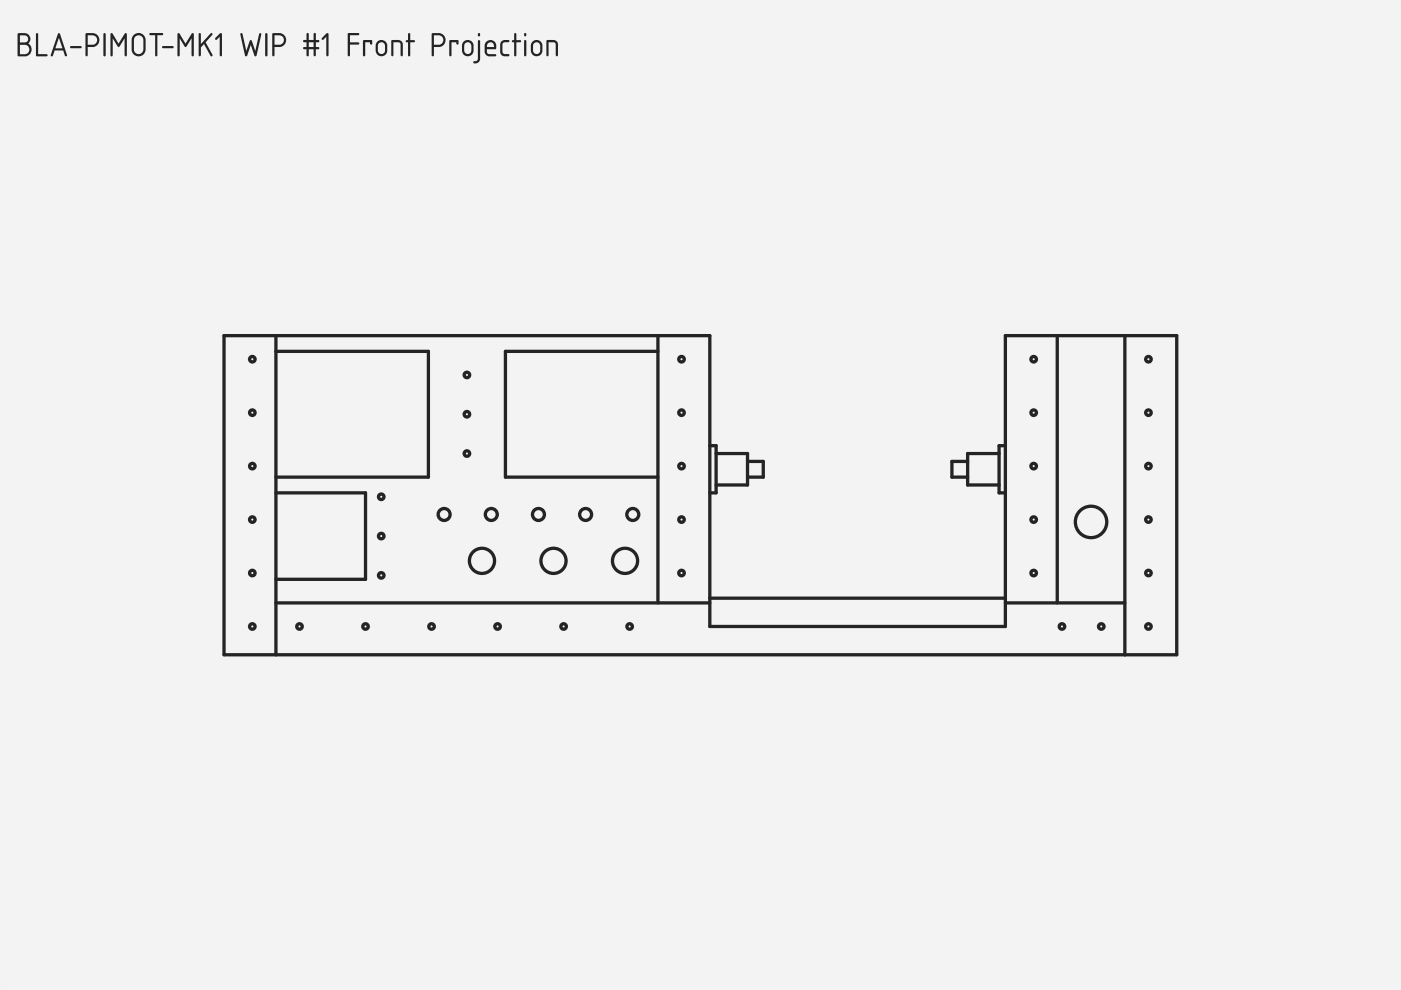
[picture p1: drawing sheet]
<svg xmlns="http://www.w3.org/2000/svg" width="297mm" height="210mm" viewBox="0 0 297 210" stroke-linecap="round" stroke-linejoin="round" font-family="sans-serif">
<path d="M0 0h297v210h-297z" fill-rule="evenodd" fill="#f1f3f5"/>
<path d="M0 0h297v210h-297zM0 0v210h297v-210z" fill="#000"/>
<g fill="#f1f3f5">
<path d="M47.5 71.2h103v23.3h1.3v1.7h6.7v1.6h3.3v3.4h-3.3v1.6h-6.7v1.7h-1.3v22.3h62.7v-22.3h-1.4v-1.7h-6.6v-1.6h-3.4v-3.4h3.4v-1.6h6.6v-1.7h1.4v-23.3h36.3v67.6h-202z" fill-rule="evenodd"/>
<path d="M58.5 71.2h81v3.3h-32.3v26.7h32.3v26.6h-81v-5h19v-18.3h-19v-3.3h32.3v-26.7h-32.3z" fill-rule="evenodd"/>
<path d="M58.5 127.8h92v5h62.7v-5h25.3v11h-180z" fill-rule="evenodd"/>
<path d="M107.2 74.5h32.3v26.7h-32.3z" fill-rule="evenodd"/>
<path d="M58.5 74.5h32.3v26.7h-32.3z" fill-rule="evenodd"/>
<path d="M224.2 71.2h14.3v56.6h-14.3z" fill-rule="evenodd"/>
<path d="M47.5 71.2h11v67.6h-11z" fill-rule="evenodd"/>
<path d="M238.5 71.2h11v67.6h-11z" fill-rule="evenodd"/>
<path d="M213.2 71.2h11v56.6h-11z" fill-rule="evenodd"/>
<path d="M139.5 71.2h11v56.6h-11z" fill-rule="evenodd"/>
<path d="M150.5 126.8h62.7v6h-62.7z" fill-rule="evenodd"/>
<path d="M58.5 104.5h19v18.3h-19z" fill-rule="evenodd"/>
<path d="M205.2 96.2h6.6v6.6h-6.6z" fill-rule="evenodd"/>
<path d="M151.8 96.2h6.7v6.6h-6.7z" fill-rule="evenodd"/>
<path d="M150.5 94.5h1.3v10h-1.3z" fill-rule="evenodd"/>
<path d="M211.8 94.5h1.4v10h-1.4z" fill-rule="evenodd"/>
<path d="M201.8 97.8h3.4v3.4h-3.4z" fill-rule="evenodd"/>
<path d="M158.5 97.8h3.3v3.4h-3.3z" fill-rule="evenodd"/>
<circle cx="231.3" cy="110.7" r="3.3"/>
<circle cx="102.2" cy="118.9" r="2.67"/>
<circle cx="132.5" cy="118.9" r="2.67"/>
<circle cx="117.4" cy="118.9" r="2.67"/>
<circle cx="94.2" cy="109.1" r="1.27"/>
<circle cx="114.2" cy="109.1" r="1.27"/>
<circle cx="124.2" cy="109.1" r="1.27"/>
<circle cx="134.2" cy="109.1" r="1.27"/>
<circle cx="104.2" cy="109.1" r="1.27"/>
<circle cx="219.2" cy="76.2" r=".58"/>
<circle cx="53.5" cy="121.5" r=".58"/>
<circle cx="219.2" cy="87.5" r=".58"/>
<circle cx="63.5" cy="132.8" r=".58"/>
<circle cx="105.5" cy="132.8" r=".58"/>
<circle cx="77.5" cy="132.8" r=".58"/>
<circle cx="243.5" cy="76.2" r=".58"/>
<circle cx="91.5" cy="132.8" r=".58"/>
<circle cx="243.5" cy="110.2" r=".58"/>
<circle cx="219.2" cy="98.8" r=".58"/>
<circle cx="233.5" cy="132.8" r=".58"/>
<circle cx="243.5" cy="98.8" r=".58"/>
<circle cx="144.5" cy="121.5" r=".58"/>
<circle cx="144.5" cy="110.2" r=".58"/>
<circle cx="80.8" cy="105.3" r=".58"/>
<circle cx="144.5" cy="98.8" r=".58"/>
<circle cx="80.8" cy="113.7" r=".58"/>
<circle cx="53.5" cy="110.2" r=".58"/>
<circle cx="144.5" cy="87.5" r=".58"/>
<circle cx="144.5" cy="76.2" r=".58"/>
<circle cx="133.5" cy="132.8" r=".58"/>
<circle cx="99" cy="87.8" r=".58"/>
<circle cx="243.5" cy="121.5" r=".58"/>
<circle cx="53.5" cy="132.8" r=".58"/>
<circle cx="53.5" cy="76.2" r=".58"/>
<circle cx="119.5" cy="132.8" r=".58"/>
<circle cx="53.5" cy="98.8" r=".58"/>
<circle cx="219.2" cy="110.2" r=".58"/>
<circle cx="99" cy="96.2" r=".58"/>
<circle cx="243.5" cy="87.5" r=".58"/>
<circle cx="99" cy="79.5" r=".58"/>
<circle cx="53.5" cy="87.5" r=".58"/>
<circle cx="219.2" cy="121.5" r=".58"/>
<circle cx="80.8" cy="122" r=".58"/>
<circle cx="243.5" cy="132.8" r=".58"/>
<circle cx="225.2" cy="132.8" r=".58"/>
</g>
<g fill="none" stroke="#212529" stroke-width=".7">
<path d="M47.5 71.2h103v61.6h62.7v-61.6h36.3v67.6h-202zM58.5 71.2v67.6M58.5 74.5h32.3v26.7h-32.3M139.5 71.2v56.6M139.5 74.5h-32.3v26.7h32.3M224.2 71.2v56.6M238.5 71.2v67.6M150.5 94.5h1.3v10h-1.3M151.8 96.2h6.7v6.6h-6.7M158.5 97.8h3.3v3.4h-3.3M205.2 97.8h-3.4v3.4h3.4M211.8 96.2h-6.6v6.6h6.6"/>
<path d="M213.2 94.5h-1.4v10h1.4M58.5 104.5h19v18.3h-19M58.5 127.8h92M150.5 126.8h62.7M213.2 127.8h25.3"/>
<circle cx="53.5" cy="76.2" r=".58"/>
<circle cx="99" cy="79.5" r=".58"/>
<circle cx="144.5" cy="76.2" r=".58"/>
<circle cx="219.2" cy="76.2" r=".58"/>
<circle cx="243.5" cy="76.2" r=".58"/>
<circle cx="53.5" cy="98.8" r=".58"/>
<circle cx="53.5" cy="87.5" r=".58"/>
<circle cx="99" cy="87.8" r=".58"/>
<circle cx="99" cy="96.2" r=".58"/>
<circle cx="144.5" cy="98.8" r=".58"/>
<circle cx="144.5" cy="87.5" r=".58"/>
<circle cx="219.2" cy="98.8" r=".58"/>
<circle cx="219.2" cy="87.5" r=".58"/>
<circle cx="243.5" cy="98.8" r=".58"/>
<circle cx="243.5" cy="87.5" r=".58"/>
<circle cx="53.5" cy="110.2" r=".58"/>
<circle cx="80.8" cy="113.7" r=".58"/>
<circle cx="80.8" cy="105.3" r=".58"/>
<circle cx="94.2" cy="109.1" r="1.27"/>
<circle cx="102.2" cy="118.9" r="2.67"/>
<circle cx="104.2" cy="109.1" r="1.27"/>
<circle cx="114.2" cy="109.1" r="1.27"/>
<circle cx="117.4" cy="118.9" r="2.67"/>
<circle cx="124.2" cy="109.1" r="1.27"/>
<circle cx="132.5" cy="118.9" r="2.67"/>
<circle cx="134.2" cy="109.1" r="1.27"/>
<circle cx="144.5" cy="110.2" r=".58"/>
<circle cx="219.2" cy="110.2" r=".58"/>
<circle cx="231.3" cy="110.7" r="3.3"/>
<circle cx="243.5" cy="110.2" r=".58"/>
<circle cx="53.5" cy="132.8" r=".58"/>
<circle cx="53.5" cy="121.5" r=".58"/>
<circle cx="63.5" cy="132.8" r=".58"/>
<circle cx="77.5" cy="132.8" r=".58"/>
<circle cx="80.8" cy="122" r=".58"/>
<circle cx="91.5" cy="132.8" r=".58"/>
<circle cx="105.5" cy="132.8" r=".58"/>
<circle cx="119.5" cy="132.8" r=".58"/>
<circle cx="133.5" cy="132.8" r=".58"/>
<circle cx="144.5" cy="121.5" r=".58"/>
<circle cx="219.2" cy="121.5" r=".58"/>
<circle cx="225.2" cy="132.8" r=".58"/>
<circle cx="233.5" cy="132.8" r=".58"/>
<circle cx="243.5" cy="132.8" r=".58"/>
<circle cx="243.5" cy="121.5" r=".58"/>
</g>
<path d="M3.9 7h.1a2.22 2.22 0 0 1 2.2 .5l.2 .5v.5l-.4 .7a1.48 1.48 0 0 1 .7 1.6 1.48 1.48 0 0 1-1.3 1.2h-1.5l-.2-.2v-4.5zM4.2 9.5v2h1a1 1 0 0 0 1-1 1 1 0 0 0-.9-1zM4.2 7.5v1.5h1a.75 .75 0 0 0 .8-.8 .75 .75 0 0 0-.8-.7zM7.7 7.1h.3l.1 .2v4.2h1.9l.1 .2-.1 .2-2.2 .1-.2-.2zM12.4 7.1l.3 .1 1.5 4.4v.3l-.2 .1-.3-.3-.3-1h-1.8l-.5 1.2h-.3zM12.5 8l-.8 2.2h1.5zM14.9 9.8h2.2l.2 .2-.2 .2h-2h-.2zM18.6 7.5v2h1.1a1 1 0 0 0 .9-1.1 1 1 0 0 0-1.1-.9zM18.1 7.1l.3-.1a2.59 2.59 0 0 1 2.1 .3 1.49 1.49 0 0 1 .5 1.6 1.49 1.49 0 0 1-1.3 1.1h-1.1v1.8l-.4 .1zM22 7h.3l.1 .3v4.3l-.2 .4-.3-.4zM23.5 7l.4 .1 1.2 2.2 1.3-2.2 .2-.1 .3 .1-.1 4.8h-.3l-.1-.3v-3.5l-1.3 1.9-1.2-1.9v3.5l-.1 .3-.4-.1v-4.5zM28.7 7.7l-.3 .8v2.1a1 1 0 0 0 1 .9 1 1 0 0 0 1-1v-2a1.01 1.01 0 0 0-.6-.9 1.01 1.01 0 0 0-1.1 .1zM28.3 7.4a1.48 1.48 0 0 1 1.7-.3 1.48 1.48 0 0 1 .9 1.4v2a1.48 1.48 0 0 1-1.5 1.5 1.48 1.48 0 0 1-1.5-1.4v-2.5zM31.7 7.1l2.7-.1 .2 .2-.2 .3h-1l-.1 4.4h-.4v-.2v-4.2l-1.1-.1zM34.4 9.8h2.2l.2 .2-.2 .2h-2h-.2zM37.7 7l.4 .1 1.2 2.2 1.3-2.2 .2-.1 .3 .1-.1 4.8h-.3l-.1-.3v-3.5l-1.3 1.9-1.2-1.9v3.5l-.1 .3-.4-.1v-4.5zM42.2 7.1h.3l.1 .2v2l2-2.2h.4l-.1 .4-1.3 1.5 1.4 2.5a.24 .24 0 0 1 0 .4 .24 .24 0 0 1-.4-.1l-1.3-2.5-.7 .8v1.7l-.3 .1-.2-.1zM46.6 7.1l.4-.1 .1 .3v4.4l-.1 .2h-.3a13.1 13.1 0 0 1-.1-4.1l-.7 .6h-.2v-.4zM51 7.1h.3l.1 .1 .8 3.6 .7-2.1 .3-.2 .2 .2 .7 2.1 .8-3.6 .1-.1h.3l-1 4.8h-.3l-.1-.2-.7-2.2-.8 2.2-.1 .2h-.3l-1-4.5zM56.3 7h.3l.1 .3v4.3l-.2 .4-.3-.4zM58.2 7.5v2h1.1a1 1 0 0 0 .9-1.1 1 1 0 0 0-1.1-.9zM57.7 7.1l.3-.1a2.59 2.59 0 0 1 2.1 .3 1.49 1.49 0 0 1 .5 1.6 1.49 1.49 0 0 1-1.3 1.1h-1.1v1.8l-.4 .1zM65.5 9v1h1v-1zM65.1 7l.3 .1 .1 1.4h1v-1.3l.2-.2 .3 .3v1.2h.6v.4l-.6 .1v1h.6l.1 .2-.2 .2h-.5l-.1 1.5-.4-.1v-1.4h-1v1.3l-.3 .2-.2-.2v-1.3l-.7-.1v-.3h.7v-1l-.6-.1-.1-.2 .1-.2h.6zM69.2 7.1l.4-.1 .1 .3v4.4l-.1 .2h-.3a13.1 13.1 0 0 1-.1-4.1l-.7 .6h-.2v-.4zM73.8 7.1l2.1-.1 .3 .2-.3 .3h-1.7v1.5h1.7l.3 .2-.3 .3h-1.7v2.2l-.2 .2-.3-.2zM77 8.6l1.7-.1a.56 .56 0 0 1 0 1l-.2-.2-.1-.3h-1v2.7l-.1 .2h-.2zM80.4 9.1l-.3 .4a2.27 2.27 0 0 0 .2 1.7 .76 .76 0 0 0 .9 .2 .76 .76 0 0 0 .4-.8 1.58 1.58 0 0 0-.2-1.4l-.5-.3zM79.9 8.9a1.23 1.23 0 0 1 1.3-.4 1.23 1.23 0 0 1 .9 1.1 2.4 2.4 0 0 1-.2 1.8 1.24 1.24 0 0 1-1.4 .5 1.24 1.24 0 0 1-.9-1.2 2.07 2.07 0 0 1 .3-1.8zM83 8.5a3.5 3.5 0 0 1 2.2 .3l.2 .6v2.4l-.2 .1-.2-.1-.1-2.3-.1-.4-.3-.1h-1.1v2.7l-.2 .2-.3-.2zM86.6 7l.3 .1 .1 .2v1.2h.9l.1 .3-.3 .2h-.7v2.7l-.3 .3-.2-.3v-2.7l-.4-.1-.1-.2 .1-.1 .4-.1zM92 7.5v2h1.1a1 1 0 0 0 .9-1.1 1 1 0 0 0-1.1-.9zM91.5 7.1l.3-.1a2.59 2.59 0 0 1 2.1 .3 1.49 1.49 0 0 1 .5 1.6 1.49 1.49 0 0 1-1.3 1.1h-1.1v1.8l-.4 .1zM95.3 8.6l1.6-.1a.56 .56 0 0 1 .1 1l-.2-.2-.1-.3h-1v2.7l-.1 .2h-.2zM98.7 9.1l-.3 .4a2.27 2.27 0 0 0 .2 1.7 .76 .76 0 0 0 .9 .2 .76 .76 0 0 0 .4-.8 1.58 1.58 0 0 0-.2-1.4l-.5-.3zM98.2 8.9a1.23 1.23 0 0 1 1.3-.4 1.23 1.23 0 0 1 .9 1.1 2.4 2.4 0 0 1-.2 1.8 1.24 1.24 0 0 1-1.4 .5 1.24 1.24 0 0 1-.9-1.2 2.07 2.07 0 0 1 .3-1.8zM101.4 8.6h.3l.1 .1v3.8a1.01 1.01 0 0 1-1.4 .9v-.4l.6-.1 .3-.4zM101.4 7l.4 .1-.1 .6h-.1l-.3-.2zM103.4 9.3l-.2 .7h1.5a.77 .77 0 0 0-.3-.9 .77 .77 0 0 0-1 .2zM103.2 8.8a1.23 1.23 0 0 1 1.6 0 1.23 1.23 0 0 1 .2 1.6h-1.8a.85 .85 0 0 0 .3 1l1.4 .1 .3 .2-.3 .3h-1.2a1.26 1.26 0 0 1-1-1.8l.1-.8zM106.3 8.8l.5-.3h1.1v.4l-.4 .1a.67 .67 0 0 0-1 .5v1.4a.51 .51 0 0 0 .6 .6h.8v.4a1.28 1.28 0 0 1-1.9-1v-.8a1.55 1.55 0 0 1 .3-1.3zM109.1 7l.3 .1 .1 .2v1.2h.9l.1 .3-.3 .2h-.7v2.7l-.3 .3-.2-.3v-2.7l-.4-.1-.1-.2 .1-.1 .4-.1zM111.2 8.5h.3l.1 .2v3l-.2 .2-.3-.2zM111.2 7.1h.3v.6h-.3zM113.3 9.1l-.3 .4a2.27 2.27 0 0 0 .2 1.7 .76 .76 0 0 0 .9 .2 .76 .76 0 0 0 .4-.8 1.58 1.58 0 0 0-.2-1.4l-.5-.3zM112.8 8.9a1.23 1.23 0 0 1 1.3-.4 1.23 1.23 0 0 1 .9 1.1 2.4 2.4 0 0 1-.2 1.8 1.24 1.24 0 0 1-1.4 .5 1.24 1.24 0 0 1-.9-1.2 2.07 2.07 0 0 1 .3-1.8zM115.9 8.5a3.5 3.5 0 0 1 2.2 .3l.2 .6v2.4l-.2 .1-.2-.1-.1-2.3-.1-.4-.3-.1h-1.1v2.7l-.2 .2-.3-.2z" fill="#212529"/>
</svg>
